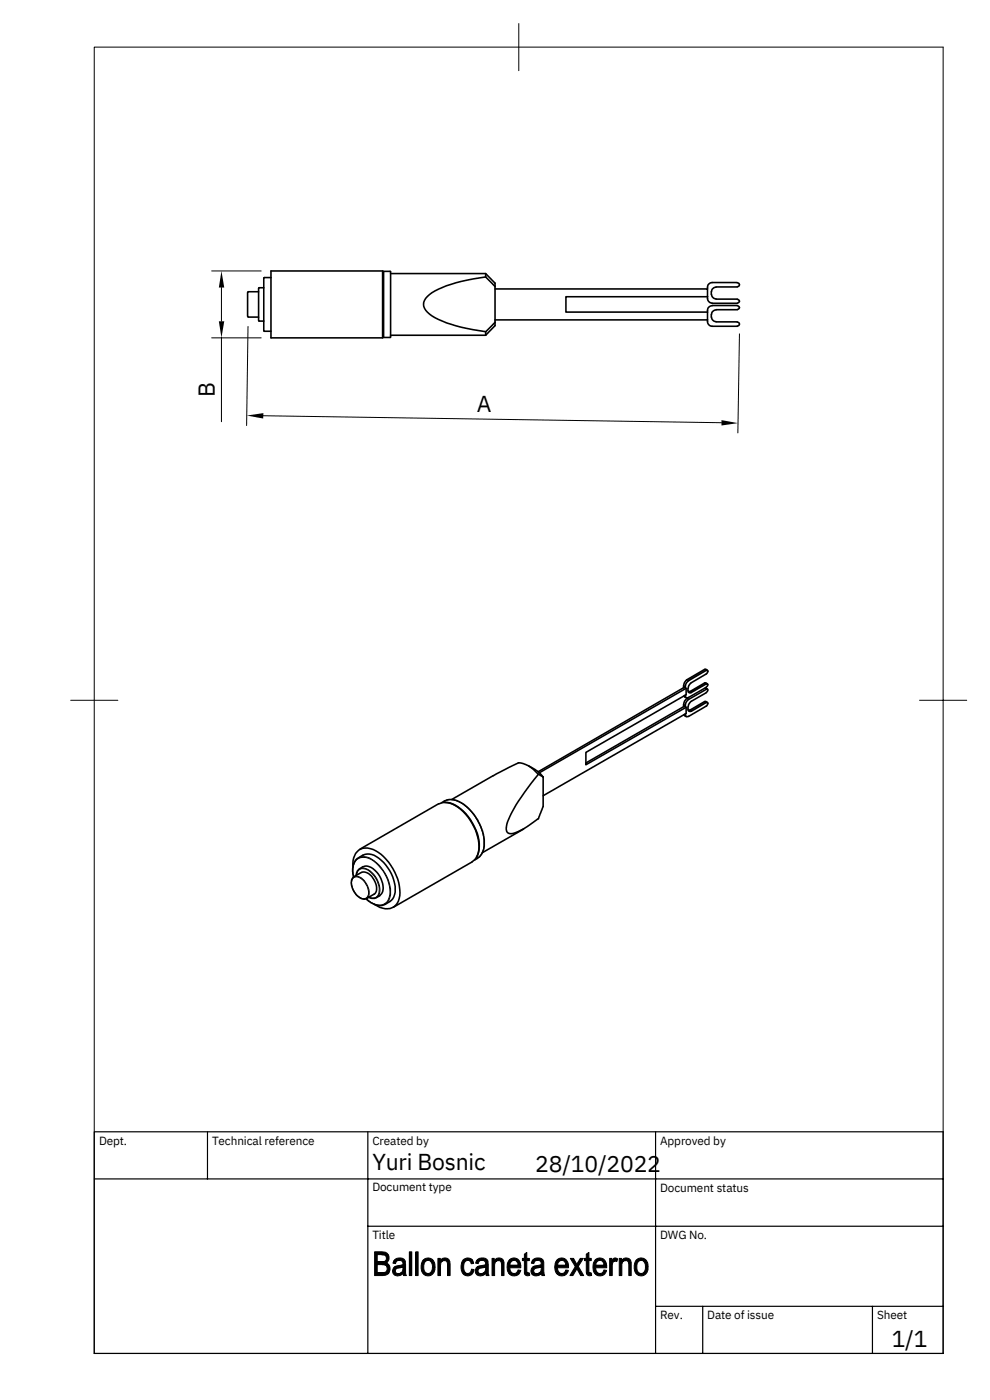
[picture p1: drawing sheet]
<svg xmlns="http://www.w3.org/2000/svg" width="210mm" height="297mm" viewBox="0 0 210 297" stroke-linecap="round" stroke-linejoin="round" font-family="sans-serif">
<defs><g id="words">
<g font-size="4.9">
<text x="45.6" y="84.2" transform="rotate(-90 45.6 84.2)">B</text>
<text x="101.2" y="87.4">A</text>
<text x="79" y="248.2">Yuri Bosnic</text>
<text x="113.6" y="248.6">28/10/2022</text>
<text x="189.2" y="285.8">1/1</text>
</g>
<g font-size="2.5">
<text x="21" y="243">Dept.</text>
<text x="45" y="243">Technical reference</text>
<text x="79" y="242.9">Created by</text>
<text x="140.1" y="243">Approved by</text>
<text x="79" y="252.7">Document type</text>
<text x="140.1" y="253">Document status</text>
<text x="79" y="263">Title</text>
<text x="140.1" y="263">DWG No.</text>
<text x="140.1" y="280">Rev.</text>
<text x="150.1" y="280">Date of issue</text>
<text x="186.1" y="280">Sheet</text>
</g>
</g></defs>
<g fill="none" stroke="#000" stroke-width=".34">
<path d="M56 59v11.2M57.5 57.5h23.7v14.2h-23.7zM57.5 58.9l-1.5 .1M81.4 57.6l1.5 .1-.1 13.9h-1.4zM82.9 58.1h20.2l1.9 2v.7M103.1 58.8l1.9 2M103.1 58.1v.7M103.1 58.8a30.1 30.1 0 0 0-11.4 3.3l-.6 .4a2.33 2.33 0 0 0 0 4.2 21.8 21.8 0 0 0 9.3 3.3l2.7 .4M156.4 60h-5.5l-.6 .4-.2 .9M52.5 62v5.2M52.6 67.2l.1 .1M52.7 62h-.1"/>
<path d="M52.7 61.9h2.2M52.7 67.3h2.2M54.9 61.2v6.9M54.9 68.1h1.1M56 61.1l-1.1 .1M56 70.2l1.5 .1M82.9 71.2h20.2M105 68.4l-1.2 1.3a1.43 1.43 0 0 0-.7 1.5M105 68.4v.7l-1.9 2.1M105 61.3h45.1v1.7M105 60.8v7.6M105 67.9h45.1"/>
<path d="M150.1 63l.2 .8 .6 .5 5.5 .1a.43 .43 0 0 0 .5-.5 .43 .43 0 0 0-.5-.4h-4.4M150.1 63h-30v3.2h30M150.9 61.9v.6M150.9 66.7v.6M151 67.3l.3 .7 .7 .3M151 62.5l.3 .6 .7 .3M151.1 64.9l-.5 .1-.4 .6-.1 2.7 .3 .7 .7 .2h5.3a.45 .45 0 0 0 .5-.4 .45 .45 0 0 0-.5-.4M151.1 64.8h5.3M152 65.8l-.5 .1-.4 .3-.1 .5M152 60.9l-.5 .2-.4 .3-.1 .5M152 65.7h4.4M152 68.3h4.4"/>
<path d="M152 60.9h4.4M156.4 60a.43 .43 0 0 1 .5 .4 .43 .43 0 0 1-.5 .5M156.4 64.9l.5 .4M156.9 65.3l-.5 .4M145 145.5v.5M145 149.5v.5M145.1 151.7l.2 .1M145.1 147.7l.2 .2M145.3 151.9l.3 .2M145.3 147.9l.3 .2M145.4 149.7v.3l-.2-.1-20.9 12M145.4 151.6l.2 .5 .5-.1"/>
<path d="M145.4 150l.2 .1v1.3l-30.3 17.5M145.4 146l.2 .1v1.3l-21.3 12.3v2.6l21.3-12.2M145.4 147.5v.1M145.4 151.5v.1M145.6 146.1l-31.1 17.9M146 146.1v.5M146 150.1v.4M146 148.1l-.7 .7-.2 .6M146.4 150.7l-.3 .1M146.4 146.8h-.3M149.5 142.1l-3.9 2.3-.4 .6-.1 .4M149.5 148.9l-3.1 1.8"/>
<path d="M149.5 144.9l-3.1 1.9M149.8 146l-.2 .1M149.8 148.9h-.3M149.8 144.9l-.3 .1M149.8 142.1h-.3M149.8 146l.3 .3M149.8 148.9l.3 .2M149.8 144.9l.3 .2M149.8 142.1l.3 .2M149.9 145.9l-4 2.2-.4-.1-.1-.4M149.9 149.1l-3.4 1.9-.4-.1-.1-.4M149.9 147l-3.4 2-.4 .6-.1 .4"/>
<path d="M149.9 142.3l-4 2.3-.4 .6-.1 .8-.2-.1-31 17.9M149.9 145.1l-3.4 2-.4-.2-.1-.4M149.9 149.1h.2l.1 .2-.2 .5-3.9 2.3M149.9 145.2l.2-.1 .1 .2M149.9 142.3h.2l.1 .2-.2 .4-3.5 2.1-.4 .7-.1 .4M150.2 146.5l-.3 .5M150.2 145.3l-.3 .5M150.2 146.4l-.1-.1h-.2l-3.8 2.2-.5 .5-.2 .6M93.1 170.6l-16.7 9.6M93.1 170.6a3.9 3.9 0 0 1 4.1 .7 10.8 10.8 0 0 1 4.3 9.6 3.1 3.1 0 0 1-1.3 2M93.7 170.4l1.6-.7h1l1.2 .5 1.6 1 1.4 1.6 .8 1.1 .7 1.5 .5 1.6 .3 1.2v1.4l-.6 1.6-.5 .7-1 .6M94.4 170.3a7.5 7.5 0 0 1 5.9 4.4 8.1 8.1 0 0 1 1.1 6.8l-.3 .4"/>
<path d="M104.6 164.6l-8.7 5.1M104.7 164.6l4.4-2.2a2.56 2.56 0 0 1 3 .1l2.1 1.8 1.1 .6v6.2l-1.1 2.7M111.1 176l-8.7 5M112.2 162.5l1.4 .8M113.6 163.4l.9 .6 .8 .9M114.2 164.3a36.4 36.4 0 0 0-6.7 10.6v.5a1.1 1.1 0 0 0 .2 1.3 1.1 1.1 0 0 0 1.3 .1 17 17 0 0 0 5.2-3M74.9 184a3.5 3.5 0 0 1 2.1-4 6.2 6.2 0 0 1 5.5 3 9.2 9.2 0 0 1 2 8.3 2.81 2.81 0 0 1-3.9 1.3l-1.1-.7M75 186.1v-.3a3.4 3.4 0 0 1 1.1-3.7 3.2 3.2 0 0 1 4.3 0 8.4 8.4 0 0 1 3.3 7.8 3.1 3.1 0 0 1-2.1 2.1 3.7 3.7 0 0 1-3.9-1.3M76.7 185.2l-1.6 .8a2.24 2.24 0 0 0-.1 3.1l.5 .7 .6 .5a1.62 1.62 0 0 0 1.7 .4l1.6-.9M76.7 185.2a2.34 2.34 0 0 1 2.7 1.5 2.44 2.44 0 0 1 0 3.1M77 183.9l-.6 .4a1.69 1.69 0 0 0-.8 1.5M77.1 184a2.58 2.58 0 0 1 2.9 1.1 4.4 4.4 0 0 1 1 4.5l-.4 .5"/>
<path d="M80.6 190.1l-.7 .4a1.8 1.8 0 0 1-1.6 0M100.2 182.9l-16.8 9.7"/>
</g>
<g fill="none" stroke="#000" stroke-width=".21">
<path d="M20 10h180.1v277.2h-180.1zM110.1 5v10M44.9 57.5h10.5M44.9 71.7h10.5M47 61v7.2M47 71.7v17.8M52.6 69.3l-.3 21M156.9 70.9l-.3 21M55.8 88.2l97.3 1.5M15 148.6h10M145 149.5l.4 .2M145 145.5l.4 .2"/>
<path d="M145.3 151.6h.1M145.3 147.6h.1M145.8 148.2l.3 .3M145.8 144.3l.3 .2M146.4 150.7l.3 .3M146.4 146.8l.3 .2M149.5 146.1l.4 .2M149.5 148.9l.4 .2M149.5 144.9l.4 .2M149.5 142.1l.4 .2M195.1 148.6h10M94.3 170a4.1 4.1 0 0 1 4.6 1.2 10.4 10.4 0 0 1 3.7 9l-.1 .5a2.44 2.44 0 0 1-1.2 1.4"/>
<path d="M74.9 186.4l.2-.2a2.24 2.24 0 0 1 2.6 1.5 2.16 2.16 0 0 1 0 2.9 2.24 2.24 0 0 1-2.6-1.5l-.4-.9a1.89 1.89 0 0 1 .2-1.8zM75 186.1a3.5 3.5 0 0 1 1-3.9 3.3 3.3 0 0 1 3.8 1 7.9 7.9 0 0 1 2.8 7.2 2.18 2.18 0 0 1-3.4 1.4l-1.5-1.1M75.2 186a2.34 2.34 0 0 1 2.6 1.6 2.44 2.44 0 0 1 0 3.1M75.6 185.8a1.45 1.45 0 0 1 .9-1.3 1.45 1.45 0 0 1 1.5 .1 4.7 4.7 0 0 1 2.2 5.5 1.43 1.43 0 0 1-1.9 .3M76.1 182.1a3.4 3.4 0 0 1 3.8 1 8.1 8.1 0 0 1 2.9 7.3 2.23 2.23 0 0 1-1.1 1.5M76.4 184.4a2.58 2.58 0 0 1 2.9 1.1 4.4 4.4 0 0 1 1 4.5l-.4 .5M79.5 265.7l2.2 .1 .7 .5h-2.4v1.5l2.2 .1-.2 .1 .5 .4h-2.5v1.7l2.5 .1-.4 .3-.8 .2h-1.8zM80.9 266.3h1.5l.1 .4v.5l-.3 .7-2.2-.1h1a.8 .8 0 0 0 1-.8 .8 .8 0 0 0-1.1-.7zM81.1 268.4h1.4l.3 .6v.5l-.3 .7-2.5-.1h1.1a.89 .89 0 0 0 1.1-.9 .89 .89 0 0 0-1.1-.8zM83.6 267.5h1.1a.73 .73 0 0 0-.8 .7l-.5-.1zM83.7 268.9h1.8l-.8 .2a.61 .61 0 0 0-.8 .5 .61 .61 0 0 0 .6 .7h.9a1.14 1.14 0 0 1-1.6 .3 1.14 1.14 0 0 1-.2-1.6zM83.9 267.2a1.29 1.29 0 0 1 1.5-.2 1.29 1.29 0 0 1 .7 1.3v2l.1 .4h-.6v-.4h-.7l.6-.7v-.7h-1.7l1-.3a.55 .55 0 0 0 .7-.6 .55 .55 0 0 0-.7-.5h-1.2z"/>
<path d="M84.5 270.3h1.1zM86.9 265.7h.5v5h-.5zM88.2 265.7h.5v5h-.5zM89.7 267.5h1.2a1.31 1.31 0 0 0-.9 1.9l.3 .6 .6 .3h-1.1a2.63 2.63 0 0 1-.1-2.8zM89.8 267.4a1.51 1.51 0 0 1 1.8-.2 1.51 1.51 0 0 1 .7 1.7 1.51 1.51 0 0 1-.7 1.6 1.51 1.51 0 0 1-1.8-.2h1.1a1.58 1.58 0 0 0 .5-2.5l-.4-.3h-1.3zM92.9 267.1h.5v.5h.5l-.4 .6v2.5h-.6zM93.5 267.5h.8zM93.7 267.2a1.15 1.15 0 0 1 1.4 0 1.15 1.15 0 0 1 .4 1.3v2.2h-.5l-.1-2.7a.51 .51 0 0 0-.6-.5h-.8zM98.2 270.3l1.4-.1 .3-.2 .1-.6h.6a1.35 1.35 0 0 1-.9 1.3 1.35 1.35 0 0 1-1.5-.4zM98.4 267.3a1.34 1.34 0 0 1 1.9 .2h-1a1.27 1.27 0 0 0-.9 1.7l.2 .7 .3 .3 .4 .1h-1.1a2.69 2.69 0 0 1 .2-3zM99.3 267.5h1l.2 .6-.5 .1v-.1a.65 .65 0 0 0-.7-.6zM101.2 267.5h1.1a.73 .73 0 0 0-.8 .7l-.6-.1z"/>
<path d="M101.2 268.9h1.9l-.9 .2a.61 .61 0 0 0-.8 .5 .61 .61 0 0 0 .7 .7h.9a1.14 1.14 0 0 1-1.6 .3 1.14 1.14 0 0 1-.3-1.6zM101.4 267.2a1.29 1.29 0 0 1 1.5-.2 1.29 1.29 0 0 1 .7 1.3v2l.2 .4h-.6l-.1-.4h-.7l.6-.7 .1-.7h-1.8l1.1-.3a.55 .55 0 0 0 .7-.6 .55 .55 0 0 0-.7-.5h-1.2zM102.1 270.3h1zM104.4 267.1h.5v.5h.5l-.3 .2-.1 .5v2.4h-.6zM105 267.5h.8l-.9 .1zM105.2 267.2a1.13 1.13 0 0 1 1.3 0 1.13 1.13 0 0 1 .5 1.3v2.2h-.6l-.1-2.9-.4-.3h-.9zM108 267.5h1.1l-.6 .2-.3 .9h2.3v.5h-2.4l.3 .9 .7 .3h-1.1a2.52 2.52 0 0 1 0-2.8zM108 270.3h1.4l.3-.3 .2-.5 .6 .1a1.45 1.45 0 0 1-1 1.1 1.45 1.45 0 0 1-1.5-.4zM108.3 267.2a1.44 1.44 0 0 1 1.5 0 1.44 1.44 0 0 1 .7 1.4h-2.3h1.8l-.1-.5-.4-.5-1.5-.1zM111.3 266.2l.5-.4v1.3h.5v.4h-.5v2.4l.3 .3h-.8v-2.7h-.4v-.4h.4zM111.3 270.2h1l.1 .5-.4 .1a.65 .65 0 0 1-.7-.6zM113 267.5h1.1a.8 .8 0 0 0-.8 .7l-.5-.1z"/>
<path d="M113.1 268.9h1.8l-.6 .2a.75 .75 0 0 0-.8 .2 .75 .75 0 0 0-.1 .8l.3 .2h1.1a1.16 1.16 0 0 1-1.5 .4 1.16 1.16 0 0 1-.5-1.4zM113.1 267.3a1.29 1.29 0 0 1 1.5-.3 1.29 1.29 0 0 1 .8 1.3v1.6l.2 .8h-.6l-.1-.4h-.7l.6-.6 .1-.8h-1.8l1.1-.3a.56 .56 0 0 0 .7-.6 .56 .56 0 0 0-.7-.5h-1.2zM113.9 270.3h1zM118.1 267.5h1.1l-.6 .2-.3 .9h2.3v.5h-2.3l.3 .9 .6 .3h-1.1a2.52 2.52 0 0 1 0-2.8zM118.1 270.3h1.4l.3-.3 .2-.5 .6 .1a1.41 1.41 0 0 1-1 1.1 1.41 1.41 0 0 1-1.5-.4zM118.4 267.2a1.44 1.44 0 0 1 1.5 0 1.44 1.44 0 0 1 .7 1.4h-2.3h1.8l-.4-.9-.3-.2h-1.3zM121 267.1h.7l2.2 3.6h-.7zM122.1 268.8l.3 .5-.8 1.4h-.7zM123.1 267.1h.7l-1.1 1.7-.3-.5zM124.4 266.2l.6-.4v1.3h.5v.4h-.5v2.5l.3 .2h-.8l-.1-.2v-2.5h-.4v-.4h.4zM124.5 270.2h1l.1 .5h-.7l-.4-.2zM126.2 267.5h1.1l-.6 .2-.3 .9h2.3v.5h-2.3l.3 .9 .6 .3h-1.1a2.52 2.52 0 0 1 0-2.8z"/>
<path d="M126.2 270.3h1.4l.3-.3 .2-.5 .6 .1a1.41 1.41 0 0 1-1 1.1 1.41 1.41 0 0 1-1.5-.4zM126.5 267.2a1.44 1.44 0 0 1 1.5 0 1.44 1.44 0 0 1 .7 1.4h-2.3h1.8l-.1-.5-.4-.5-1.5-.1zM129.4 267.1h.4v.5h.7a1.02 1.02 0 0 0-.6 1.2v1.9h-.5zM130.1 267.2l.3-.2 .6 .1-.1 .7-1.1-.2zM131.4 267.1h.5v.5h.5l-.3 .2-.1 .5v2.4h-.6zM132 267.5h.8l-.9 .1zM132.2 267.2a1.13 1.13 0 0 1 1.3 0 1.13 1.13 0 0 1 .4 1.3v2.2h-.5l-.1-2.9-.4-.3h-.9zM135 267.5h1.1a1.31 1.31 0 0 0-.9 1.9l.3 .6 .6 .3h-1.1a2.63 2.63 0 0 1 0-2.8zM135 267.4a1.51 1.51 0 0 1 1.9-.1 1.51 1.51 0 0 1 .6 1.7 1.45 1.45 0 0 1-.8 1.6 1.45 1.45 0 0 1-1.7-.3h1.1a1.58 1.58 0 0 0 .5-2.5l-.4-.3h-1.2z"/>
</g>
<path d="M20 240.2h180.1v47h-180.1zM20 250.2h180.1M44 240.2v10M78.1 240.2v47M139.1 240.2v47M78.1 260.3h122M139.1 277.2h61M149.1 277.2v10M185.1 277.2v10" fill="none" stroke="#000" stroke-width=".25"/>
<g fill="#000">
<path d="M47 57.5l.6 3.5h-1.2zM46.4 68.2h1.2l-.6 3.5zM52.4 88.2l3.5-.5-.1 1.1zM153.1 89.2l3.5 .6-3.5 .5z"/>
<path d="M79.5 265.7l2.2 .1 .7 .5h-2.4v1.5l2.2 .1-.2 .1 .5 .4h-2.5v1.7l2.5 .1-.4 .3-.8 .2h-1.8z" fill-rule="evenodd"/>
<path d="M79.5 265.7l2.2 .1 .7 .5h-2.4v1.5l2.2 .1-.2 .1 .5 .4h-2.5v1.7l2.5 .1-.4 .3-.8 .2h-1.8z" fill-rule="evenodd"/>
<path d="M80.9 266.3h1.5l.1 .4v.5l-.3 .7-2.2-.1h1a.8 .8 0 0 0 1-.8 .8 .8 0 0 0-1.1-.7z" fill-rule="evenodd"/>
<path d="M80.9 266.3h1.5l.1 .4v.5l-.3 .7-2.2-.1h1a.8 .8 0 0 0 1-.8 .8 .8 0 0 0-1.1-.7z" fill-rule="evenodd"/>
<path d="M81.1 268.4h1.4l.3 .6v.5l-.3 .7-2.5-.1h1.1a.89 .89 0 0 0 1.1-.9 .89 .89 0 0 0-1.1-.8z" fill-rule="evenodd"/>
<path d="M81.1 268.4h1.4l.3 .6v.5l-.3 .7-2.5-.1h1.1a.89 .89 0 0 0 1.1-.9 .89 .89 0 0 0-1.1-.8z" fill-rule="evenodd"/>
<path d="M83.6 267.5h1.1a.73 .73 0 0 0-.8 .7l-.5-.1z" fill-rule="evenodd"/>
<path d="M83.6 267.5h1.1a.73 .73 0 0 0-.8 .7l-.5-.1z" fill-rule="evenodd"/>
<path d="M83.7 268.9h1.8l-.8 .2a.61 .61 0 0 0-.8 .5 .61 .61 0 0 0 .6 .7h.9a1.14 1.14 0 0 1-1.6 .3 1.14 1.14 0 0 1-.2-1.6z" fill-rule="evenodd"/>
<path d="M83.7 268.9h1.8l-.8 .2a.61 .61 0 0 0-.8 .5 .61 .61 0 0 0 .6 .7h.9a1.14 1.14 0 0 1-1.6 .3 1.14 1.14 0 0 1-.2-1.6z" fill-rule="evenodd"/>
<path d="M83.9 267.2a1.29 1.29 0 0 1 1.5-.2 1.29 1.29 0 0 1 .7 1.3v2l.1 .4h-.6v-.4h-.7l.6-.7v-.7h-1.7l1-.3a.55 .55 0 0 0 .7-.6 .55 .55 0 0 0-.7-.5h-1.2z" fill-rule="evenodd"/>
<path d="M83.9 267.2a1.29 1.29 0 0 1 1.5-.2 1.29 1.29 0 0 1 .7 1.3v2l.1 .4h-.6v-.4h-.7l.6-.7v-.7h-1.7l1-.3a.55 .55 0 0 0 .7-.6 .55 .55 0 0 0-.7-.5h-1.2z" fill-rule="evenodd"/>
<path d="M84.5 270.3h1.1z" fill-rule="evenodd"/>
<path d="M84.5 270.3h1.1z" fill-rule="evenodd"/>
<path d="M86.9 265.7h.5v5h-.5z" fill-rule="evenodd"/>
<path d="M86.9 265.7h.5v5h-.5z" fill-rule="evenodd"/>
<path d="M88.2 265.7h.5v5h-.5z" fill-rule="evenodd"/>
<path d="M88.2 265.7h.5v5h-.5z" fill-rule="evenodd"/>
<path d="M89.7 267.5h1.2a1.31 1.31 0 0 0-.9 1.9l.3 .6 .6 .3h-1.1a2.63 2.63 0 0 1-.1-2.8z" fill-rule="evenodd"/>
<path d="M89.7 267.5h1.2a1.31 1.31 0 0 0-.9 1.9l.3 .6 .6 .3h-1.1a2.63 2.63 0 0 1-.1-2.8z" fill-rule="evenodd"/>
<path d="M89.8 267.4a1.51 1.51 0 0 1 1.8-.2 1.51 1.51 0 0 1 .7 1.7 1.51 1.51 0 0 1-.7 1.6 1.51 1.51 0 0 1-1.8-.2h1.1a1.58 1.58 0 0 0 .5-2.5l-.4-.3h-1.3z" fill-rule="evenodd"/>
<path d="M89.8 267.4a1.51 1.51 0 0 1 1.8-.2 1.51 1.51 0 0 1 .7 1.7 1.51 1.51 0 0 1-.7 1.6 1.51 1.51 0 0 1-1.8-.2h1.1a1.58 1.58 0 0 0 .5-2.5l-.4-.3h-1.3z" fill-rule="evenodd"/>
<path d="M92.9 267.1h.5v.5h.5l-.4 .6v2.5h-.6z" fill-rule="evenodd"/>
<path d="M92.9 267.1h.5v.5h.5l-.4 .6v2.5h-.6z" fill-rule="evenodd"/>
<path d="M93.5 267.5h.8z" fill-rule="evenodd"/>
<path d="M93.5 267.5h.8z" fill-rule="evenodd"/>
<path d="M93.7 267.2a1.15 1.15 0 0 1 1.4 0 1.15 1.15 0 0 1 .4 1.3v2.2h-.5l-.1-2.7a.51 .51 0 0 0-.6-.5h-.8z" fill-rule="evenodd"/>
<path d="M93.7 267.2a1.15 1.15 0 0 1 1.4 0 1.15 1.15 0 0 1 .4 1.3v2.2h-.5l-.1-2.7a.51 .51 0 0 0-.6-.5h-.8z" fill-rule="evenodd"/>
<path d="M98.4 267.3a1.34 1.34 0 0 1 1.9 .2h-1a1.27 1.27 0 0 0-.9 1.7l.2 .7 .3 .3 .4 .1h-1.1a2.69 2.69 0 0 1 .2-3z" fill-rule="evenodd"/>
<path d="M98.4 267.3a1.34 1.34 0 0 1 1.9 .2h-1a1.27 1.27 0 0 0-.9 1.7l.2 .7 .3 .3 .4 .1h-1.1a2.69 2.69 0 0 1 .2-3z" fill-rule="evenodd"/>
<path d="M98.2 270.3l1.4-.1 .3-.2 .1-.6h.6a1.35 1.35 0 0 1-.9 1.3 1.35 1.35 0 0 1-1.5-.4z" fill-rule="evenodd"/>
<path d="M98.2 270.3l1.4-.1 .3-.2 .1-.6h.6a1.35 1.35 0 0 1-.9 1.3 1.35 1.35 0 0 1-1.5-.4z" fill-rule="evenodd"/>
<path d="M99.3 267.5h1l.2 .6-.5 .1v-.1a.65 .65 0 0 0-.7-.6z" fill-rule="evenodd"/>
<path d="M99.3 267.5h1l.2 .6-.5 .1v-.1a.65 .65 0 0 0-.7-.6z" fill-rule="evenodd"/>
<path d="M101.2 267.5h1.1a.73 .73 0 0 0-.8 .7l-.6-.1z" fill-rule="evenodd"/>
<path d="M101.2 267.5h1.1a.73 .73 0 0 0-.8 .7l-.6-.1z" fill-rule="evenodd"/>
<path d="M101.2 268.9h1.9l-.9 .2a.61 .61 0 0 0-.8 .5 .61 .61 0 0 0 .7 .7h.9a1.14 1.14 0 0 1-1.6 .3 1.14 1.14 0 0 1-.3-1.6z" fill-rule="evenodd"/>
<path d="M101.2 268.9h1.9l-.9 .2a.61 .61 0 0 0-.8 .5 .61 .61 0 0 0 .7 .7h.9a1.14 1.14 0 0 1-1.6 .3 1.14 1.14 0 0 1-.3-1.6z" fill-rule="evenodd"/>
<path d="M101.4 267.2a1.29 1.29 0 0 1 1.5-.2 1.29 1.29 0 0 1 .7 1.3v2l.2 .4h-.6l-.1-.4h-.7l.6-.7 .1-.7h-1.8l1.1-.3a.55 .55 0 0 0 .7-.6 .55 .55 0 0 0-.7-.5h-1.2z" fill-rule="evenodd"/>
<path d="M101.4 267.2a1.29 1.29 0 0 1 1.5-.2 1.29 1.29 0 0 1 .7 1.3v2l.2 .4h-.6l-.1-.4h-.7l.6-.7 .1-.7h-1.8l1.1-.3a.55 .55 0 0 0 .7-.6 .55 .55 0 0 0-.7-.5h-1.2z" fill-rule="evenodd"/>
<path d="M102.1 270.3h1z" fill-rule="evenodd"/>
<path d="M102.1 270.3h1z" fill-rule="evenodd"/>
<path d="M104.4 267.1h.5v.5h.5l-.3 .2-.1 .5v2.4h-.6z" fill-rule="evenodd"/>
<path d="M104.4 267.1h.5v.5h.5l-.3 .2-.1 .5v2.4h-.6z" fill-rule="evenodd"/>
<path d="M105 267.5h.8l-.9 .1z" fill-rule="evenodd"/>
<path d="M105 267.5h.8l-.9 .1z" fill-rule="evenodd"/>
<path d="M105.2 267.2a1.13 1.13 0 0 1 1.3 0 1.13 1.13 0 0 1 .5 1.3v2.2h-.6l-.1-2.9-.4-.3h-.9z" fill-rule="evenodd"/>
<path d="M105.2 267.2a1.13 1.13 0 0 1 1.3 0 1.13 1.13 0 0 1 .5 1.3v2.2h-.6l-.1-2.9-.4-.3h-.9z" fill-rule="evenodd"/>
<path d="M108 267.5h1.1l-.6 .2-.3 .9h2.3v.5h-2.4l.3 .9 .7 .3h-1.1a2.52 2.52 0 0 1 0-2.8z" fill-rule="evenodd"/>
<path d="M108 267.5h1.1l-.6 .2-.3 .9h2.3v.5h-2.4l.3 .9 .7 .3h-1.1a2.52 2.52 0 0 1 0-2.8z" fill-rule="evenodd"/>
<path d="M108.3 267.2a1.44 1.44 0 0 1 1.5 0 1.44 1.44 0 0 1 .7 1.4h-2.3h1.8l-.1-.5-.4-.5-1.5-.1z" fill-rule="evenodd"/>
<path d="M108.3 267.2a1.44 1.44 0 0 1 1.5 0 1.44 1.44 0 0 1 .7 1.4h-2.3h1.8l-.1-.5-.4-.5-1.5-.1z" fill-rule="evenodd"/>
<path d="M108 270.3h1.4l.3-.3 .2-.5 .6 .1a1.45 1.45 0 0 1-1 1.1 1.45 1.45 0 0 1-1.5-.4z" fill-rule="evenodd"/>
<path d="M108 270.3h1.4l.3-.3 .2-.5 .6 .1a1.45 1.45 0 0 1-1 1.1 1.45 1.45 0 0 1-1.5-.4z" fill-rule="evenodd"/>
<path d="M111.3 266.2l.5-.4v1.3h.5v.4h-.5v2.4l.3 .3h-.8v-2.7h-.4v-.4h.4z" fill-rule="evenodd"/>
<path d="M111.3 266.2l.5-.4v1.3h.5v.4h-.5v2.4l.3 .3h-.8v-2.7h-.4v-.4h.4z" fill-rule="evenodd"/>
<path d="M111.3 270.2h1l.1 .5-.4 .1a.65 .65 0 0 1-.7-.6z" fill-rule="evenodd"/>
<path d="M111.3 270.2h1l.1 .5-.4 .1a.65 .65 0 0 1-.7-.6z" fill-rule="evenodd"/>
<path d="M113 267.5h1.1a.8 .8 0 0 0-.8 .7l-.5-.1z" fill-rule="evenodd"/>
<path d="M113 267.5h1.1a.8 .8 0 0 0-.8 .7l-.5-.1z" fill-rule="evenodd"/>
<path d="M113.1 268.9h1.8l-.6 .2a.75 .75 0 0 0-.8 .2 .75 .75 0 0 0-.1 .8l.3 .2h1.1a1.16 1.16 0 0 1-1.5 .4 1.16 1.16 0 0 1-.5-1.4z" fill-rule="evenodd"/>
<path d="M113.1 268.9h1.8l-.6 .2a.75 .75 0 0 0-.8 .2 .75 .75 0 0 0-.1 .8l.3 .2h1.1a1.16 1.16 0 0 1-1.5 .4 1.16 1.16 0 0 1-.5-1.4z" fill-rule="evenodd"/>
<path d="M113.1 267.3a1.29 1.29 0 0 1 1.5-.3 1.29 1.29 0 0 1 .8 1.3v1.6l.2 .8h-.6l-.1-.4h-.7l.6-.6 .1-.8h-1.8l1.1-.3a.56 .56 0 0 0 .7-.6 .56 .56 0 0 0-.7-.5h-1.2z" fill-rule="evenodd"/>
<path d="M113.1 267.3a1.29 1.29 0 0 1 1.5-.3 1.29 1.29 0 0 1 .8 1.3v1.6l.2 .8h-.6l-.1-.4h-.7l.6-.6 .1-.8h-1.8l1.1-.3a.56 .56 0 0 0 .7-.6 .56 .56 0 0 0-.7-.5h-1.2z" fill-rule="evenodd"/>
<path d="M113.9 270.3h1z" fill-rule="evenodd"/>
<path d="M113.9 270.3h1z" fill-rule="evenodd"/>
<path d="M118.1 267.5h1.1l-.6 .2-.3 .9h2.3v.5h-2.3l.3 .9 .6 .3h-1.1a2.52 2.52 0 0 1 0-2.8z" fill-rule="evenodd"/>
<path d="M118.1 267.5h1.1l-.6 .2-.3 .9h2.3v.5h-2.3l.3 .9 .6 .3h-1.1a2.52 2.52 0 0 1 0-2.8z" fill-rule="evenodd"/>
<path d="M118.4 267.2a1.44 1.44 0 0 1 1.5 0 1.44 1.44 0 0 1 .7 1.4h-2.3h1.8l-.4-.9-.3-.2h-1.3z" fill-rule="evenodd"/>
<path d="M118.4 267.2a1.44 1.44 0 0 1 1.5 0 1.44 1.44 0 0 1 .7 1.4h-2.3h1.8l-.4-.9-.3-.2h-1.3z" fill-rule="evenodd"/>
<path d="M118.1 270.3h1.4l.3-.3 .2-.5 .6 .1a1.41 1.41 0 0 1-1 1.1 1.41 1.41 0 0 1-1.5-.4z" fill-rule="evenodd"/>
<path d="M118.1 270.3h1.4l.3-.3 .2-.5 .6 .1a1.41 1.41 0 0 1-1 1.1 1.41 1.41 0 0 1-1.5-.4z" fill-rule="evenodd"/>
<path d="M121 267.1h.7l2.2 3.6h-.7z" fill-rule="evenodd"/>
<path d="M121 267.1h.7l2.2 3.6h-.7z" fill-rule="evenodd"/>
<path d="M122.1 268.8l.3 .5-.8 1.4h-.7z" fill-rule="evenodd"/>
<path d="M122.1 268.8l.3 .5-.8 1.4h-.7z" fill-rule="evenodd"/>
<path d="M123.1 267.1h.7l-1.1 1.7-.3-.5z" fill-rule="evenodd"/>
<path d="M123.1 267.1h.7l-1.1 1.7-.3-.5z" fill-rule="evenodd"/>
<path d="M124.4 266.2l.6-.4v1.3h.5v.4h-.5v2.5l.3 .2h-.8l-.1-.2v-2.5h-.4v-.4h.4z" fill-rule="evenodd"/>
<path d="M124.4 266.2l.6-.4v1.3h.5v.4h-.5v2.5l.3 .2h-.8l-.1-.2v-2.5h-.4v-.4h.4z" fill-rule="evenodd"/>
<path d="M124.5 270.2h1l.1 .5h-.7l-.4-.2z" fill-rule="evenodd"/>
<path d="M124.5 270.2h1l.1 .5h-.7l-.4-.2z" fill-rule="evenodd"/>
<path d="M126.2 267.5h1.1l-.6 .2-.3 .9h2.3v.5h-2.3l.3 .9 .6 .3h-1.1a2.52 2.52 0 0 1 0-2.8z" fill-rule="evenodd"/>
<path d="M126.2 267.5h1.1l-.6 .2-.3 .9h2.3v.5h-2.3l.3 .9 .6 .3h-1.1a2.52 2.52 0 0 1 0-2.8z" fill-rule="evenodd"/>
<path d="M126.5 267.2a1.44 1.44 0 0 1 1.5 0 1.44 1.44 0 0 1 .7 1.4h-2.3h1.8l-.1-.5-.4-.5-1.5-.1z" fill-rule="evenodd"/>
<path d="M126.5 267.2a1.44 1.44 0 0 1 1.5 0 1.44 1.44 0 0 1 .7 1.4h-2.3h1.8l-.1-.5-.4-.5-1.5-.1z" fill-rule="evenodd"/>
<path d="M126.2 270.3h1.4l.3-.3 .2-.5 .6 .1a1.41 1.41 0 0 1-1 1.1 1.41 1.41 0 0 1-1.5-.4z" fill-rule="evenodd"/>
<path d="M126.2 270.3h1.4l.3-.3 .2-.5 .6 .1a1.41 1.41 0 0 1-1 1.1 1.41 1.41 0 0 1-1.5-.4z" fill-rule="evenodd"/>
<path d="M129.4 267.1h.4v.5h.7a1.02 1.02 0 0 0-.6 1.2v1.9h-.5z" fill-rule="evenodd"/>
<path d="M129.4 267.1h.4v.5h.7a1.02 1.02 0 0 0-.6 1.2v1.9h-.5z" fill-rule="evenodd"/>
<path d="M130.1 267.2l.3-.2 .6 .1-.1 .7-1.1-.2z" fill-rule="evenodd"/>
<path d="M130.1 267.2l.3-.2 .6 .1-.1 .7-1.1-.2z" fill-rule="evenodd"/>
<path d="M131.4 267.1h.5v.5h.5l-.3 .2-.1 .5v2.4h-.6z" fill-rule="evenodd"/>
<path d="M131.4 267.1h.5v.5h.5l-.3 .2-.1 .5v2.4h-.6z" fill-rule="evenodd"/>
<path d="M132 267.5h.8l-.9 .1z" fill-rule="evenodd"/>
<path d="M132 267.5h.8l-.9 .1z" fill-rule="evenodd"/>
<path d="M132.2 267.2a1.13 1.13 0 0 1 1.3 0 1.13 1.13 0 0 1 .4 1.3v2.2h-.5l-.1-2.9-.4-.3h-.9z" fill-rule="evenodd"/>
<path d="M132.2 267.2a1.13 1.13 0 0 1 1.3 0 1.13 1.13 0 0 1 .4 1.3v2.2h-.5l-.1-2.9-.4-.3h-.9z" fill-rule="evenodd"/>
<path d="M135 267.5h1.1a1.31 1.31 0 0 0-.9 1.9l.3 .6 .6 .3h-1.1a2.63 2.63 0 0 1 0-2.8z" fill-rule="evenodd"/>
<path d="M135 267.5h1.1a1.31 1.31 0 0 0-.9 1.9l.3 .6 .6 .3h-1.1a2.63 2.63 0 0 1 0-2.8z" fill-rule="evenodd"/>
<path d="M135 267.4a1.51 1.51 0 0 1 1.9-.1 1.51 1.51 0 0 1 .6 1.7 1.45 1.45 0 0 1-.8 1.6 1.45 1.45 0 0 1-1.7-.3h1.1a1.58 1.58 0 0 0 .5-2.5l-.4-.3h-1.2z" fill-rule="evenodd"/>
<path d="M135 267.4a1.51 1.51 0 0 1 1.9-.1 1.51 1.51 0 0 1 .6 1.7 1.45 1.45 0 0 1-.8 1.6 1.45 1.45 0 0 1-1.7-.3h1.1a1.58 1.58 0 0 0 .5-2.5l-.4-.3h-1.2z" fill-rule="evenodd"/>
</g>
<use href="#words"/>
</svg>
